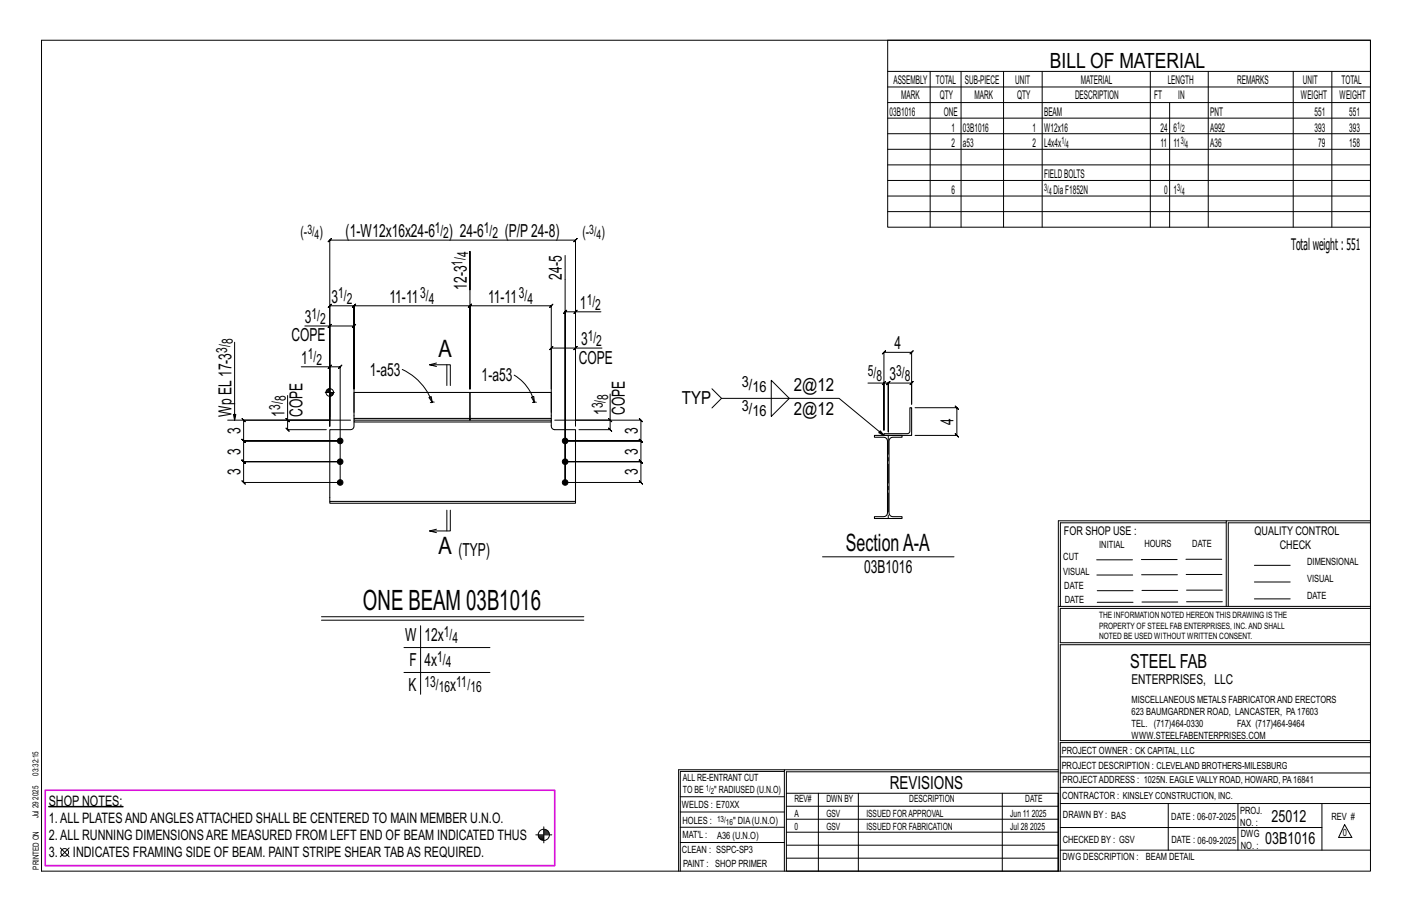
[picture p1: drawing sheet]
<svg xmlns="http://www.w3.org/2000/svg" width="432mm" height="279mm" viewBox="0 0 432 279" stroke-linecap="round" stroke-linejoin="round" font-family="sans-serif">
<defs><g id="words">
<text font-size="8.6" x="111" y="186.6">ONE BEAM 03B1016</text>
<g font-size="7.3">
<text x="134.1" y="109">A</text>
<text x="134.1" y="169.5">A</text>
<text x="258.7" y="168.5">SectionA-A</text>
</g>
<text font-size="6.4" x="321.1" y="20.7">BILL OF MATERIAL</text>
<text font-size="5.9" x="345.6" y="204.1">STEEL FAB</text>
<g font-size="5.5">
<text x="105.7" y="72.4">(1-W12x16x24-6</text>
<text x="137.3" y="72.4">) 24-6</text>
<text x="154.4" y="72.4">(P/P24-8)</text>
<text x="142.7" y="88.6" transform="rotate(-90 142.7 88.6)">12-3</text>
<text x="171.8" y="85.5" transform="rotate(-90 171.8 85.5)">24-5</text>
<text x="101.4" y="92.5">3</text>
<text x="119.1" y="92.5">11-11</text>
<text x="149.3" y="92.5">11-11</text>
<text x="177.4" y="94.3">1</text>
<text x="93.2" y="98.7">3</text>
<text x="89.2" y="104.2">COPE</text>
<text x="177.7" y="105.4">3</text>
<text x="273.5" y="106.7">4</text>
<text x="92.1" y="111.1">1</text>
<text x="177" y="111.2">COPE</text>
<text x="113.1" y="114.9">1-a53</text>
<text x="147.3" y="116.6">1-a53</text>
<text x="242.8" y="119.5">2@12</text>
<text x="272" y="116.1">3</text>
<text x="208.5" y="123.5">TYP</text>
<text x="70.8" y="127.4" transform="rotate(-90 70.8 127.4)">Wp EL17-3</text>
<text x="87" y="127.3" transform="rotate(-90 87 127.3)">1</text>
<text x="92.5" y="127.3" transform="rotate(-90 92.5 127.3)">COPE</text>
<text x="185.6" y="126.9" transform="rotate(-90 185.6 126.9)">1</text>
<text x="191.1" y="126.9" transform="rotate(-90 191.1 126.9)">COPE</text>
<text x="242.8" y="126.9">2@12</text>
<text x="291.6" y="129.9" transform="rotate(-90 291.6 129.9)">4</text>
<text x="73.5" y="132.6" transform="rotate(-90 73.5 132.6)">3</text>
<text x="195" y="132.6" transform="rotate(-90 195 132.6)">3</text>
<text x="73.5" y="139" transform="rotate(-90 73.5 139)">3</text>
<text x="195" y="139" transform="rotate(-90 195 139)">3</text>
<text x="73.5" y="145.3" transform="rotate(-90 73.5 145.3)">3</text>
<text x="195" y="145.3" transform="rotate(-90 195 145.3)">3</text>
<text x="140.2" y="170">(TYP)</text>
<text x="264.3" y="175.2">03B1016</text>
<text x="124" y="196">W</text>
<text x="129.8" y="196">12x</text>
<text x="125.2" y="203.6">F</text>
<text x="129.8" y="203.6">4x</text>
<text x="125" y="211.2">K</text>
<text x="137.7" y="211.2">x</text>
<text x="272.2" y="241.1">REVISIONS</text>
</g>
<g font-size="5.1">
<text x="388.9" y="251.3">25012</text>
<text x="386.9" y="258.1">03B1016</text>
</g>
<text font-size="4.9" x="394.8" y="76.4">Totalweight : 551</text>
<g font-size="4.7">
<text x="132.9" y="71.2">1/</text>
<text x="148" y="71.2">1/</text>
<text x="91.9" y="72.6">(-</text>
<text x="97.7" y="72.6">)</text>
<text x="135.6" y="72.8">2</text>
<text x="150.6" y="72.8">2</text>
<text x="178.1" y="72.6">(-</text>
<text x="183.9" y="72.6">)</text>
<text x="141.5" y="81.2" transform="rotate(-90 141.5 81.2)">1/</text>
<text x="143.1" y="78.6" transform="rotate(-90 143.1 78.6)">4</text>
<text x="103.4" y="91.2">1/</text>
<text x="106" y="92.9">2</text>
<text x="128.5" y="91.2">3/</text>
<text x="131.1" y="92.9">4</text>
<text x="158.7" y="91.2">3/</text>
<text x="161.3" y="92.9">4</text>
<text x="179.4" y="93.1">1/</text>
<text x="182" y="94.7">2</text>
<text x="95.3" y="97.4">1/</text>
<text x="97.9" y="99.1">2</text>
<text x="69.5" y="107.9" transform="rotate(-90 69.5 107.9)">3/</text>
<text x="71.2" y="105.3" transform="rotate(-90 71.2 105.3)">8</text>
<text x="179.7" y="104.2">1/</text>
<text x="182.3" y="105.8">2</text>
<text x="94.2" y="109.9">1/</text>
<text x="96.8" y="111.6">2</text>
<text x="226.8" y="118.3">3/</text>
<text x="230.1" y="120">16</text>
<text x="265.4" y="114.9">5/</text>
<text x="268" y="116.5">8</text>
<text x="274.1" y="114.9">3/</text>
<text x="276.7" y="116.5">8</text>
<text x="85.7" y="125.3" transform="rotate(-90 85.7 125.3)">3/</text>
<text x="87.4" y="122.7" transform="rotate(-90 87.4 122.7)">8</text>
<text x="184.3" y="124.8" transform="rotate(-90 184.3 124.8)">3/</text>
<text x="186" y="122.2" transform="rotate(-90 186 122.2)">8</text>
<text x="226.8" y="125.6">3/</text>
<text x="230.1" y="127.3">16</text>
<text x="135.8" y="194.8">1/</text>
<text x="138.4" y="196.4">4</text>
<text x="133.7" y="202.4">1/</text>
<text x="136.3" y="204">4</text>
<text x="129.8" y="210">13/</text>
<text x="134.2" y="211.7">16</text>
<text x="139.5" y="210">11/</text>
<text x="143.9" y="211.7">16</text>
</g>
<g font-size="4.4">
<text x="14.9" y="251.5">1.ALL PLATESANDANGLESATTACHED SHALL BE CENTERED TO MAIN MEMBER U.N.O.</text>
<text x="14.9" y="246.3">SHOP NOTES:</text>
<text x="14.9" y="256.7">2.ALL RUNNING DIMENSIONSARE MEASURED FROM LEFT END OF BEAM INDICATED THUS</text>
<text x="14.9" y="262">3.</text>
<text x="22.3" y="262">INDICATES FRAMING SIDE OF BEAM. PAINT STRIPE SHEAR TABAS REQUIRED.</text>
</g>
<text font-size="4.2" x="346" y="209.1">ENTERPRISES, LLC</text>
<g font-size="4">
<text x="94" y="71.5">3/</text>
<text x="180.2" y="71.5">3/</text>
<text x="96.2" y="72.9">4</text>
<text x="182.4" y="72.9">4</text>
</g>
<g font-size="3.7">
<text x="273.2" y="25.6">ASSEMBLY</text>
<text x="286.2" y="25.6">TOTAL</text>
<text x="295.1" y="25.6">SUB-PIECE</text>
<text x="310.4" y="25.6">UNIT</text>
<text x="330.5" y="25.6">MATERIAL</text>
<text x="357.1" y="25.6">LENGTH</text>
<text x="378.3" y="25.6">REMARKS</text>
<text x="398.4" y="25.6">UNIT</text>
<text x="410.2" y="25.6">TOTAL</text>
<text x="272.1" y="35.5">03B1016</text>
<text x="275.6" y="30.4">MARK</text>
<text x="287.4" y="30.4">QTY</text>
<text x="288.6" y="35.5">ONE</text>
<text x="298" y="30.4">MARK</text>
<text x="311" y="30.4">QTY</text>
<text x="319.3" y="35.5">BEAM</text>
<text x="328.7" y="30.4">DESCRIPTION</text>
<text x="353" y="30.4">FT</text>
<text x="360.3" y="30.4">IN</text>
<text x="370.1" y="35.5">PNT</text>
<text x="397.8" y="30.4">WEIGHT</text>
<text x="402" y="35.5">551</text>
<text x="409.6" y="30.4">WEIGHT</text>
<text x="412.6" y="35.5">551</text>
<text x="290.9" y="40.2">1</text>
<text x="294.5" y="40.2">03B1016</text>
<text x="315.8" y="40.2">1</text>
<text x="319.3" y="40.2">W12x16</text>
<text x="354.9" y="40.2">24</text>
<text x="358.9" y="40.2">6</text>
<text x="370.1" y="40.2">A992</text>
<text x="402" y="40.2">393</text>
<text x="412.6" y="40.2">393</text>
<text x="290.9" y="45">2</text>
<text x="294.5" y="45">a53</text>
<text x="315.8" y="45">2</text>
<text x="319.3" y="45">L4x4x</text>
<text x="354.9" y="45">11</text>
<text x="358.9" y="45">11</text>
<text x="370.1" y="45">A36</text>
<text x="403.2" y="45">79</text>
<text x="412.6" y="45">158</text>
<text x="290.9" y="59.3">6</text>
<text x="319.3" y="54.5">FIELDBOLTS</text>
<text x="322.2" y="59.3">DiaF1852N</text>
<text x="356" y="59.3">0</text>
<text x="358.9" y="59.3">1</text>
<text x="325.3" y="163.4">FOR SHOP USE :</text>
<text x="383.7" y="163.4">QUALITY CONTROL</text>
<text x="391.4" y="167.8">CHECK</text>
</g>
<g font-size="3.1">
<text x="360" y="39.4">1/</text>
<text x="361.4" y="40.5">2</text>
<text x="324.6" y="44.1">1/</text>
<text x="326" y="45.3">4</text>
<text x="361.1" y="44.1">3/</text>
<text x="362.5" y="45.3">4</text>
<text x="319.3" y="58.4">3/</text>
<text x="320.7" y="59.5">4</text>
<text x="360" y="58.4">3/</text>
<text x="361.4" y="59.5">4</text>
<text x="336.2" y="167.4">INITIAL</text>
<text x="350" y="167.1">HOURS</text>
<text x="364.6" y="167.2">DATE</text>
<text x="325.2" y="171.3">CUT</text>
<text x="399.8" y="172.8">DIMENSIONAL</text>
<text x="325.1" y="175.8">VISUAL</text>
<text x="399.8" y="177.9">VISUAL</text>
<text x="325.5" y="180">DATE</text>
<text x="325.7" y="184.4">DATE</text>
<text x="399.8" y="183.1">DATE</text>
<text x="346" y="215">MISCELLANEOUS METALS FABRICATORAND ERECTORS</text>
<text x="346" y="218.6">623 BAUMGARDNER ROAD, LANCASTER, PA17603</text>
<text x="346" y="225.8">WWW.STEELFABENTERPRISES.COM</text>
<text x="346" y="222.2">TEL. (717)464-0330</text>
<text x="378.3" y="222.2">FAX (717)464-9464</text>
<text x="324.7" y="230.5">PROJECT OWNER : CK CAPITAL, LLC</text>
<text x="208.8" y="238.8">ALL RE-ENTRANT CUT</text>
<text x="324.7" y="235.1">PROJECT DESCRIPTION : CLEVELAND BROTHERS-MILESBURG</text>
<text x="324.9" y="239.5">PROJECTADDRESS : 1025N. EAGLE VALLY ROAD, HOWARD, PA16841</text>
<text x="208.8" y="242.5">TO BE</text>
<text x="218.4" y="242.5">&quot; RADIUSED (U.N.O)</text>
<text x="242.9" y="245.3">REV#</text>
<text x="252.7" y="245.3">DWN BY</text>
<text x="278.1" y="245.3">DESCRIPTION</text>
<text x="313.5" y="245.3">DATE</text>
<text x="324.9" y="244.2">CONTRACTOR : KINSLEY CONSTRUCTION, INC.</text>
<text x="208.5" y="247">WELDS : E70XX</text>
<text x="208.7" y="251.7">HOLES :</text>
<text x="224.2" y="251.8">&quot; DIA(U.N.O)</text>
<text x="242.9" y="249.9">A</text>
<text x="252.7" y="249.9">GSV</text>
<text x="264.9" y="249.9">ISSUED FORAPPROVAL</text>
<text x="309" y="249.9">Jun 11</text>
<text x="315.5" y="249.9">2025</text>
<text x="325.1" y="250">DRAWN BY : BAS</text>
<text x="358.2" y="250.5">DATE : 06-07-2025</text>
<text x="379.3" y="248.9">PROJ.</text>
<text x="407.2" y="250.5">REV #</text>
<text x="208.7" y="256.3">MAT'L :</text>
<text x="219.3" y="256.4">A36 (U.N.O)</text>
<text x="242.9" y="253.8">0</text>
<text x="252.7" y="253.8">GSV</text>
<text x="264.9" y="253.8">ISSUED FOR FABRICATION</text>
<text x="309" y="253.8">Jul 28</text>
<text x="315" y="253.8">2025</text>
<text x="325" y="257.6">CHECKED BY : GSV</text>
<text x="358.3" y="257.7">DATE : 06-09-2025</text>
<text x="379.3" y="252.5">NO. :</text>
<text x="379.5" y="255.9">DWG</text>
<text x="410.6" y="255.5">0</text>
<text x="208.6" y="260.7">CLEAN : SSPC-SP3</text>
<text x="324.9" y="262.9">DWG DESCRIPTION :</text>
<text x="350.4" y="263">BEAM DETAIL</text>
<text x="379.5" y="259.5">NO. :</text>
<text x="208.9" y="265">PAINT : SHOP PRIMER</text>
</g>
<g font-size="2.7">
<text x="336.1" y="189">THE INFORMATION NOTED HEREON THIS DRAWING IS THE</text>
<text x="336.1" y="195.4">NOTED BE USED WITHOUT WRITTEN CONSENT.</text>
<text x="336.1" y="192.2">PROPERTY OF STEEL FAB ENTERPRISES, INC.AND SHALL</text>
</g>
<g font-size="2.6">
<text x="215.9" y="241.8">1/</text>
<text x="217.4" y="242.7">2</text>
<text x="219.3" y="251.1">13/</text>
<text x="222" y="252.1">16</text>
</g>
<g font-size="2.5">
<text x="11.7" y="237.1" transform="rotate(-90 11.7 237.1)">03:32:15</text>
<text x="11.8" y="244.4" transform="rotate(-90 11.8 244.4)">2025</text>
<text x="11.8" y="250.1" transform="rotate(-90 11.8 250.1)">Jul 29</text>
<text x="11.9" y="265.8" transform="rotate(-90 11.9 265.8)">PRINTED ON</text>
</g>
</g></defs>
<g fill="#000" stroke="#000" stroke-width=".31">
<path d="M14.9 246.5h22.7v.2h-22.7z"/>
<circle cx="104" cy="134.8" r=".86"/>
<circle cx="172.8" cy="134.8" r=".86"/>
<circle cx="104" cy="141.1" r=".86"/>
<circle cx="104" cy="147.5" r=".86"/>
<circle cx="172.8" cy="147.5" r=".86"/>
<circle cx="172.8" cy="141.1" r=".86"/>
</g>
<g fill="none" stroke="#000" stroke-width=".31">
<path d="M12.7 12.3h406.4v254h-406.4zM271.5 12.3h147.6v57.2h-147.6zM271.5 21.8h147.6M271.5 26.6h147.6M271.5 31.4h147.6M271.5 36.1h147.6M284.5 21.8v47.7M293.9 21.8v47.7M306.9 21.8v47.7M318.7 21.8v47.7M351.8 21.8v47.7M357.7 31.4v38.1"/>
<path d="M369.5 21.8v47.7M395.5 21.8v47.7M407.3 21.8v47.7M271.5 40.9h147.6M271.5 45.6h147.6M271.5 50.4h147.6M271.5 55.2h147.6M271.5 59.9h147.6M172.8 78.1v69.4v-52.2l-.5 .5 1-1-.5 .5h3.2M271.5 64.7h147.6M93.2 99.7h7.7v30.6v-36.8l-.5 .5 1-1-.5 .5h7.4l-.5 .5 1-1-.5 .5v25.4v-25.4l-.5 .5 1-1-.5 .5h35.4l-.5 .5 1-1-.5 .5v25.4v-25.4l-.5 .5 1-1-.5 .5h24.9l-.5 .5 1-1-.5 .5v25.4M100.9 99.7h7.4l-.5 .5 1-1-.5 .5v26.4"/>
<path d="M143.7 88.6v-11.7v42M176 95.3l.5-.5-1 1zM183.8 95.3h-7.8v33.1h20l-.5-.5 1 1-.5-.5v6.4l-.5-.5 1 1-.5-.5h-23.2h23.2l-.5-.5 1 1-.5-.5v6.3l-.5-.5 1 1-.5-.5h-23.2h23.2l-.5-.5 1 1-.5-.5v6.4l-.5-.5 1 1-.5-.5h-23.2M71.7 104.6v23.8l-.3-1.7h.7l-.4 1.7M92.1 112.1h8.8v16.3h-31.3M99.5 120h2.7M99.8 119.5v.5M100 119.2v.8M100.2 119v1M100.4 100.2l1-1zM100.4 118.9v1.1M100.6 118.8v1.2"/>
<path d="M100.9 112.1l-.5 .5 1-1zM100.9 112.1h3.1l-.5 .5 1-1-.5 .5v35.4h-29.5l.5 .5-1-1 .5 .5v-6.4l.5 .5-1-1 .5 .5h29.5h-29.5l.5 .5-1-1 .5 .5v-6.3l.5 .5-1-1 .5 .5h29.5h-29.5l.5 .5-1-1 .5 .5v-6.4l.5 .5-1-1 .5 .5h26.4v-55l-.5 .5 1-1-.5 .5h75.1l-.5 .5 1-1-.5 .5v55M100.9 118.6v8.8M101.1 120v1.1M101.3 120v1.1M101.5 120v.9M101.7 120v.8M101.9 120v.5M123 112.9a17.8 17.8 0 0 1 9.2 10.1M133.5 112l-2.1-.5h6.3v6.4M133.5 111l-2.1 .5M136.7 111.5v6.4"/>
<path d="M157.3 114.7a13.5 13.5 0 0 1 6.1 8.3M176 106.4l.5-.5-1 1zM176 106.4h-7.4l.5-.5-1 1 .5-.5v19.7M184.1 106.4h-8.1v23.9M217.7 118.8l2.9 3h36l13.7 11.3-1.6-.8 .5-.6 1.1 1.4M235.9 116.2l5.5 5.6-5.5 5.5zM265.4 117.1h4.9v14.4v-23.8l-.5 .5 1-1-.5 .5h8.5l-.5 .5 1-1-.5 .5v15.9v-6.5l.5-.5-1 1 .5-.5h-7.2l.5-.5-1 1 .5-.5v14.9v-14.9l.5-.5-1 1 .5-.5h-1.3M269.8 117.6l1-1zM87.4 127.9l1 1zM87.9 120.9v7.5h19.3M87.9 128.4v2.9l-.5-.5 1 1-.5-.5h11.9M131.2 121.5l.7-.3 .3 1.8z"/>
<path d="M132.2 123h-.6M132.8 122.9l-.6 .1M162.5 121.4l.7-.2 .2 1.8zM162.8 123h.6M163.4 123h.6M186.1 127.9l1 1zM186.6 120.4v8h-17M186.6 128.4v2.9l-.5-.5 1 1-.5-.5h-9.5M220.6 121.8l-2.9 2.9M279.8 124.6h12.8l-.5-.5 1 1-.5-.5v8.5l-.5-.5 1 1-.5-.5h-12.8M136.7 156v6.3M137.7 156v6.3h-6.3l2.1 .5"/>
<path d="M375 159.8h-50.7v25.6M375 159.2h-51.3l-.1 107.1M419.1 159.2h-44.1v26.2M419.1 159.8h-43.5v25.6M133.5 161.8l-2.1 .5M251.5 170.2h40.2M335.4 171.1h10.9M335.4 175.8h11M349 171h11M349.1 175.7h11M362.7 171h10.9M362.7 175.6h11"/>
<path d="M383.6 172.8h11M383.6 177.9h11M98.3 188.5h80.2M98.3 189.6h80.2M123.5 197.9h26.3M128.6 191.3v20.9M323.7 185.4h95.4M335.5 184.1h11M335.5 180.6h11M349.2 184h11M349.2 180.5h11M362.9 180.4h10.9"/>
<path d="M362.9 184h10.9M383.6 183.1h11M419.1 186h-94.9v10.5h94.9M419.1 197.1h-94.9v29.3h94.9v.6h-94.9v39.3M123.5 205.6h26.3M239.9 235.8h-31.9v30.5M239.9 235.3h-32.4v31M323.6 235.3h-83.7v31M323.6 235.9h-83.1v6.6M324.2 236.3h94.9M324.2 231.4h94.9M18.4 259.2l2.7 2.7"/>
<path d="M21.1 259.2l-2.7 2.7M163.8 255.2h5M164.6 255.5h1.7M164.7 255.8h1.6M164.8 256.1h1.5M165 256.4h1.3M165.4 256.6h.9M166.3 252.8v4.9M166.3 254.1h1.3M166.3 253.8h.9M166.3 254.6h1.6M166.3 254.3h1.5"/>
<path d="M166.3 254.9h1.7M208 252.9h31.9M208 257.5h31.9M208 243.6h31.9M208 248.2h31.9M240.5 242.5h83.1v23.8h-83.1zM240.5 258.4h83.1M240.5 254.4h83.1M240.5 250.4h83.1M240.5 246.5h83.1M250.3 242.5v23.8M262.5 242.5v23.8"/>
<path d="M306.5 242.5v23.8M324.2 253h80.1M324.2 245.6h94.9M324.2 259.9h94.9M324.2 240.7h94.9M357.3 245.6v14.3M378.6 245.6v14.3M404.3 245.6v14.3M411.2 252.1l2.2 3.9h-4zM240.5 262.3h83.1"/>
<circle cx="100.9" cy="120" r="1.16"/>
<circle cx="166.3" cy="255.2" r="1.71"/>
<circle cx="19.8" cy="260.6" r="1.17"/>
</g>
<path d="M13.8 241.6h155.8v23h-155.8z" fill="none" stroke="#f0f" stroke-width=".5"/>
<path d="M108.3 127.9v-7.9h35.4v7.9h-35.4v.5h60.3M108.3 128.4v.6h60.3v-.6M108.3 129v1.3a1.06 1.06 0 0 1-1.1 1h-6.3v22M168.6 127.9v-7.9h-24.9v8.4v-.5h24.9v.5M168.6 129v1.3a1.06 1.06 0 0 0 1 1h6.4v22M267.4 133.1h8.5v.6h-2.9a1.16 1.16 0 0 0-1.1 1.1v22a1.16 1.16 0 0 0 1.1 1.1h2.9v.6h-8.5v-.6h2.8a1.16 1.16 0 0 0 1.2-1.1v-22a1.16 1.16 0 0 0-1.2-1.1h-2.8zM270.3 132.6h7.2a.79 .79 0 0 0 .8-.8v-7.2h.5v8.5h-8.5zM100.9 153.3h75.1v.5h-75.1z" fill="none" stroke="#000" stroke-width=".32"/>
<path d="M271.6 133.1v25.4" fill="none" stroke="#000" stroke-width=".31" stroke-dasharray="5.8 1 1 1"/>
<use href="#words"/>
</svg>
